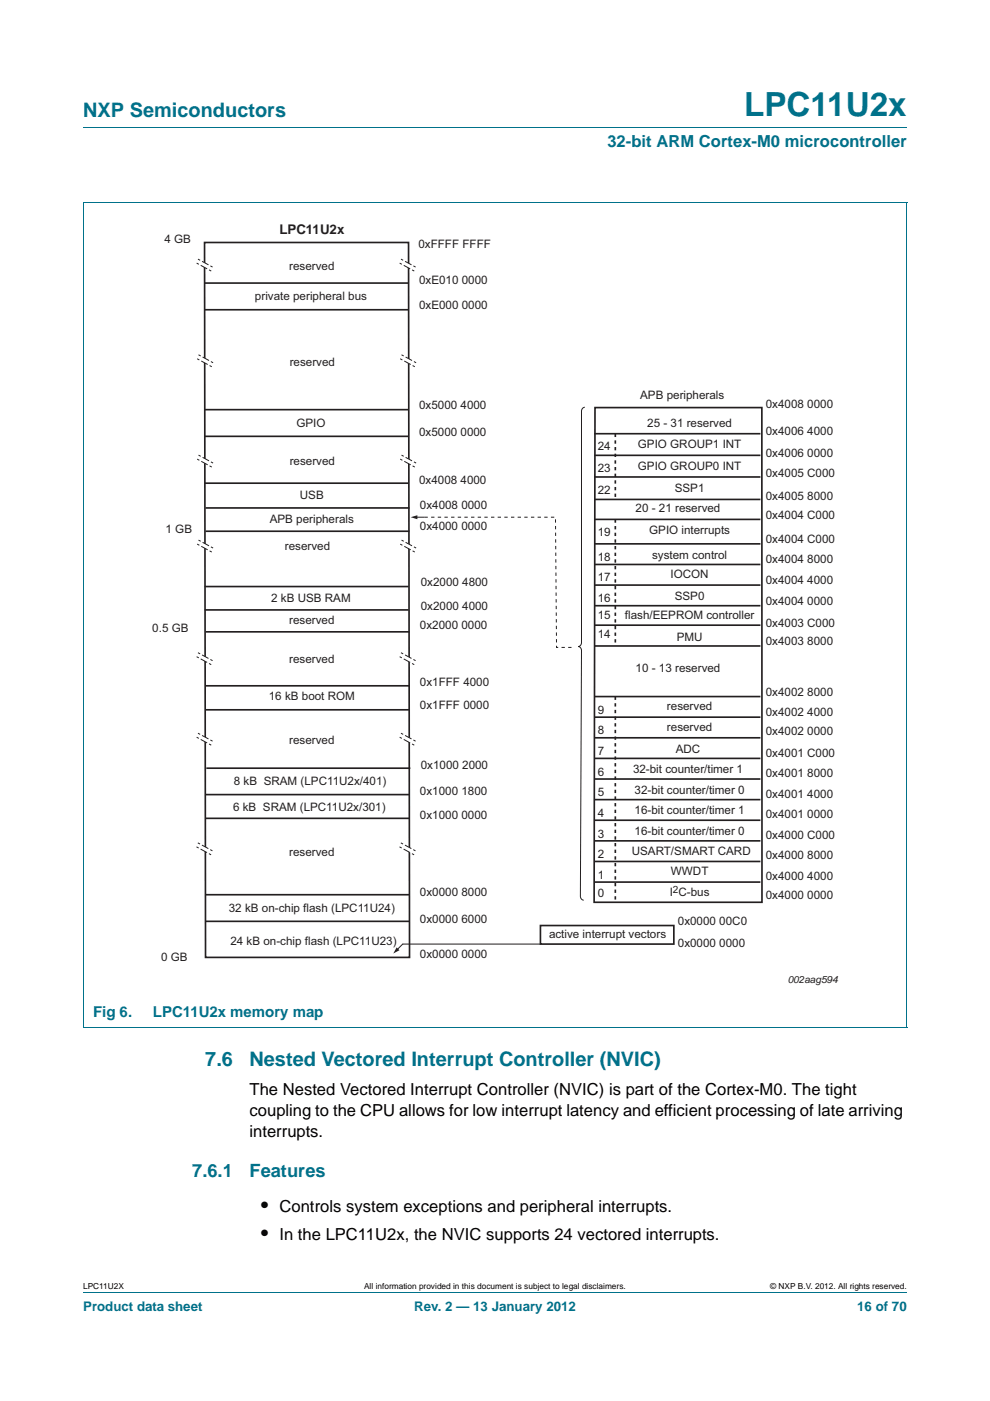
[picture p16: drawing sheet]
<svg xmlns="http://www.w3.org/2000/svg" width="210mm" height="297mm" viewBox="0 0 210 297" stroke-linecap="round" stroke-linejoin="round" font-family="sans-serif">
<defs><g id="words">
<text font-size="7" fill="#00718a" x="157.8" y="24.6">LPC11U2x</text>
<g font-size="4.2" fill="#00718a">
<text x="17.6" y="24.9">NXP Semiconductors</text>
<text x="43.5" y="225.9">7.6</text>
<text x="52.9" y="225.9">Nested Vectored Interrupt Controller (NVIC)</text>
</g>
<g font-size="4.2">
<text x="55.4" y="257">•</text>
<text x="55.4" y="262.9">•</text>
</g>
<g font-size="3.9" fill="#00718a">
<text x="40.8" y="249.5">7.6.1</text>
<text x="52.9" y="249.5">Features</text>
</g>
<text font-size="3.5" fill="#00718a" x="128.8" y="31.1">32-bit ARM Cortex-M0 microcontroller</text>
<g font-size="3.5">
<text x="52.9" y="232.2">The Nested Vectored Interrupt Controller (NVIC) is part of the Cortex-M0. The tight</text>
<text x="52.9" y="236.6">coupling to the CPU allows for low interrupt latency and efficient processing of late arriving</text>
<text x="52.9" y="241">interrupts.</text>
<text x="59.3" y="257">Controls system exceptions and peripheral interrupts.</text>
<text x="59.3" y="262.9">In the LPC11U2x, the NVIC supports 24 vectored interrupts.</text>
</g>
<g font-size="3.2" fill="#00718a">
<text x="19.7" y="215.7">Fig 6.</text>
<text x="32.4" y="215.7">LPC11U2x memory map</text>
</g>
<text font-size="2.8" fill="#231f20" x="59.2" y="49.5">LPC11U2x</text>
<g font-size="2.8" fill="#00718a">
<text x="17.6" y="277.9">Product data sheet</text>
<text x="87.8" y="277.9">Rev. 2 — 13 January 2012</text>
<text x="181.8" y="277.9">16 of 70</text>
</g>
<g font-size="2.5" fill="#231f20">
<text x="34.9" y="51.6">4 GB</text>
<text x="88.7" y="52.6">0xFFFF FFFF</text>
<text x="61.3" y="57.3">reserved</text>
<text x="54.1" y="63.7">private peripheral bus</text>
<text x="88.9" y="65.6">0xE000 0000</text>
<text x="88.9" y="60.3">0xE010 0000</text>
<text x="61.4" y="77.6">reserved</text>
<text x="88.9" y="86.7">0x5000 4000</text>
<text x="135.7" y="84.5">APB peripherals</text>
<text x="162.4" y="86.5">0x4008 0000</text>
<text x="62.9" y="90.5">GPIO</text>
<text x="88.9" y="92.5">0x5000 0000</text>
<text x="126.7" y="95.5">24</text>
<text x="135.2" y="95.1">GPIO GROUP1 INT</text>
<text x="137.2" y="90.5">25 - 31 reserved</text>
<text x="162.4" y="92.3">0x4006 4000</text>
<text x="61.4" y="98.7">reserved</text>
<text x="126.7" y="100.1">23</text>
<text x="135.2" y="99.7">GPIO GROUP0 INT</text>
<text x="162.4" y="101.1">0x4005 C000</text>
<text x="162.4" y="96.9">0x4006 0000</text>
<text x="63.6" y="105.9">USB</text>
<text x="88.9" y="102.6">0x4008 4000</text>
<text x="89" y="107.9">0x4008 0000</text>
<text x="126.7" y="104.7">22</text>
<text x="143.1" y="104.4">SSP1</text>
<text x="162.4" y="106">0x4005 8000</text>
<text x="35.1" y="113.1">1 GB</text>
<text x="57.2" y="111">APB peripherals</text>
<text x="89" y="112.5">0x4000 0000</text>
<text x="126.7" y="113.7">19</text>
<text x="134.8" y="108.5">20 - 21 reserved</text>
<text x="137.6" y="113.3">GPIO interrupts</text>
<text x="162.4" y="110.1">0x4004 C000</text>
<text x="60.4" y="116.6">reserved</text>
<text x="126.7" y="118.8">18</text>
<text x="138.3" y="118.4">system control</text>
<text x="162.4" y="119.4">0x4004 8000</text>
<text x="162.4" y="115.2">0x4004 C000</text>
<text x="89.2" y="124.3">0x2000 4800</text>
<text x="126.7" y="123.2">17</text>
<text x="142.2" y="122.6">IOCON</text>
<text x="162.4" y="123.9">0x4004 4000</text>
<text x="57.5" y="127.6">2 kB USB RAM</text>
<text x="89.2" y="129.3">0x2000 4000</text>
<text x="126.7" y="127.6">16</text>
<text x="126.7" y="131.1">15</text>
<text x="132.5" y="131.1">flash/EEPROM controller</text>
<text x="143.1" y="127.2">SSP0</text>
<text x="162.4" y="128.2">0x4004 0000</text>
<text x="32.3" y="133.9">0.5 GB</text>
<text x="61.3" y="132.4">reserved</text>
<text x="89" y="133.5">0x2000 0000</text>
<text x="126.7" y="135.4">14</text>
<text x="143.5" y="135.8">PMU</text>
<text x="162.4" y="136.8">0x4003 8000</text>
<text x="162.4" y="132.9">0x4003 C000</text>
<text x="61.3" y="140.7">reserved</text>
<text x="134.8" y="142.6">10 - 13 reserved</text>
<text x="57" y="148.5">16 kB boot ROM</text>
<text x="89" y="145.3">0x1FFF 4000</text>
<text x="162.4" y="147.5">0x4002 8000</text>
<text x="89" y="150.4">0x1FFF 0000</text>
<text x="126.7" y="155.7">8</text>
<text x="126.7" y="151.3">9</text>
<text x="141.4" y="150.5">reserved</text>
<text x="141.4" y="154.9">reserved</text>
<text x="162.4" y="155.9">0x4002 0000</text>
<text x="162.4" y="151.8">0x4002 4000</text>
<text x="61.3" y="157.7">reserved</text>
<text x="126.7" y="160.1">7</text>
<text x="143.3" y="159.8">ADC</text>
<text x="162.4" y="160.6">0x4001 C000</text>
<text x="49.6" y="166.3">8 kB SRAM (LPC11U2x/401)</text>
<text x="89.2" y="163">0x1000 2000</text>
<text x="126.7" y="164.5">6</text>
<text x="134.2" y="163.8">32-bit counter/timer 1</text>
<text x="162.4" y="164.7">0x4001 8000</text>
<text x="49.4" y="171.9">6 kB SRAM (LPC11U2x/301)</text>
<text x="89" y="173.6">0x1000 0000</text>
<text x="89" y="168.6">0x1000 1800</text>
<text x="126.7" y="173.2">4</text>
<text x="126.7" y="168.9">5</text>
<text x="134.6" y="172.6">16-bit counter/timer 1</text>
<text x="134.6" y="168.3">32-bit counter/timer 0</text>
<text x="162.4" y="173.5">0x4001 0000</text>
<text x="162.4" y="169.2">0x4001 4000</text>
<text x="126.7" y="177.6">3</text>
<text x="134.6" y="177">16-bit counter/timer 0</text>
<text x="162.4" y="177.8">0x4000 C000</text>
<text x="61.3" y="181.4">reserved</text>
<text x="126.7" y="182">2</text>
<text x="133.9" y="181.3">USART/SMART CARD</text>
<text x="142.3" y="185.6">WWDT</text>
<text x="162.4" y="182.1">0x4000 8000</text>
<text x="89" y="190">0x0000 8000</text>
<text x="126.7" y="190.1">0</text>
<text x="126.7" y="186.4">1</text>
<text x="142" y="190">I C-bus</text>
<text x="162.4" y="186.6">0x4000 4000</text>
<text x="162.4" y="190.6">0x4000 0000</text>
<text x="48.5" y="193.4">32 kB on-chip flash (LPC11U24)</text>
<text x="89" y="195.7">0x0000 6000</text>
<text x="143.7" y="196.2">0x0000 00C0</text>
<text x="34.2" y="203.6">0 GB</text>
<text x="48.9" y="200.5">24 kB on-chip flash (LPC11U23)</text>
<text x="89" y="203.1">0x0000 0000</text>
<text x="116.4" y="198.9">active interrupt vectors</text>
<text x="143.7" y="200.8">0x0000 0000</text>
</g>
<g font-size="2.1" fill="#231f20">
<text x="142.7" y="189.2">2</text>
<text x="167" y="208.3">002aag594</text>
</g>
<g font-size="1.8">
<text x="17.6" y="273.3">LPC11U2X</text>
<text x="77.2" y="273.3">All information provided in this document is subject to legal disclaimers.</text>
<text x="163.3" y="273.3">© NXP B.V. 2012. All rights reserved.</text>
</g>
</g></defs>
<path d="M17.6 27h174.7M17.6 42.9h174.7M17.6 42.9v174.9M192.3 42.9v174.9M17.6 217.8h174.7M17.6 273.9h174.7" fill="none" stroke="#00718a" stroke-width=".21"/>
<path d="M124 86.3a.79 .79 0 0 0-.7 .9v49a.79 .79 0 0 1-.7 .9 .79 .79 0 0 1 .7 .8l-.2 52.1a.79 .79 0 0 0 .7 .9" fill="none" stroke="#231f20" stroke-width=".21"/>
<path d="M130.5 92v13.9M130.5 110.1v26.9" fill="none" stroke="#231f20" stroke-width=".35" stroke-dasharray=".7 .7" stroke-linecap="butt"/>
<g fill="none" stroke="#231f20" stroke-width=".35">
<path d="M43.4 51.4h43.2l.2 151.6h-43.2zM43.4 92.5h43.2M43.4 86.9h43.2M126.2 86.4h35.3l.1 104.9h-35.6zM43.4 102.4h43.2M43.6 112.6h43.2M43.6 107.7h43.2M126 119.7h35.2M126 115.3h35.2M43.4 129.3h43.2M43.4 124.4h43.2M43.6 134h43.2"/>
<path d="M126 128.4h35.2M126 132.6h35.2M126 137h35.2M126 124.1h35.2M43.6 150.5h43.2M43.6 145.4h43.2M126 156.4h35.2M126 147.7h35.2M126 152.1h35.2M43.6 168.5h43.2M43.6 173.5h43.2M43.7 162.9h43.3"/>
<path d="M126 178.3h35.2M126 173.9h35.2M126 169.5h35.2M126 165.2h35.2M126 160.8h35.2M43.6 195.3h43.2M43.6 189.7h43.2M114.6 196.2h28.3v4h-28.3zM126 187h35.2M126 182.6h35.2"/>
</g>
<path d="M121.2 137.3h-3.2l-.2-27.6h-27.9" fill="none" stroke="#231f20" stroke-width=".21" stroke-dasharray=".7 .7" stroke-linecap="butt"/>
<path d="M41.9 178.7l3.1 1.7-.2 .8-3.1-1.7z" fill="#fff"/>
<path d="M44.8 181.2l-3.1-1.7M45 180.4l-3.1-1.7" fill="none" stroke="#231f20" stroke-width=".21" stroke-dasharray=".5 .5 1.6 .5 .5 .5 .5 1.6 .5 .5" stroke-linecap="butt"/>
<path d="M85 178.7l3.1 1.7-.3 .8-3.1-1.7z" fill="#fff"/>
<path d="M87.8 181.2l-3.1-1.7M88.1 180.4l-3.1-1.7" fill="none" stroke="#231f20" stroke-width=".21" stroke-dasharray=".5 .5 1.6 .5 .5 .5 .5 1.6 .5 .5" stroke-linecap="butt"/>
<path d="M42 138.4l3.1 1.7-.3 .8-3.1-1.7z" fill="#fff"/>
<path d="M44.8 140.9l-3.1-1.7M45.1 140.1l-3.1-1.7" fill="none" stroke="#231f20" stroke-width=".21" stroke-dasharray=".5 .5 1.6 .5 .5 .5 .5 1.6 .5 .5" stroke-linecap="butt"/>
<path d="M85 138.4l3.1 1.7-.3 .8-3.1-1.7z" fill="#fff"/>
<path d="M87.8 140.9l-3.1-1.7M88.1 140.1l-3.1-1.7" fill="none" stroke="#231f20" stroke-width=".21" stroke-dasharray=".5 .5 1.6 .5 .5 .5 .5 1.6 .5 .5" stroke-linecap="butt"/>
<path d="M42 155.4l3.1 1.7-.3 .9-3.1-1.7z" fill="#fff"/>
<path d="M44.8 158l-3.1-1.7M45.1 157.1l-3.1-1.7" fill="none" stroke="#231f20" stroke-width=".21" stroke-dasharray=".5 .5 1.6 .5 .5 .5 .5 1.6 .5 .5" stroke-linecap="butt"/>
<path d="M85 155.4l3.1 1.7-.3 .9-3.1-1.7z" fill="#fff"/>
<path d="M87.8 158l-3.1-1.7M88.1 157.1l-3.1-1.7" fill="none" stroke="#231f20" stroke-width=".21" stroke-dasharray=".5 .5 1.6 .5 .5 .5 .5 1.6 .5 .5" stroke-linecap="butt"/>
<path d="M42.1 114.5l3.1 1.7-.3 .8-3.1-1.6z" fill="#fff"/>
<path d="M44.9 117l-3.1-1.6M45.2 116.2l-3.1-1.7" fill="none" stroke="#231f20" stroke-width=".21" stroke-dasharray=".5 .5 1.6 .5 .5 .5 .5 1.6 .5 .5" stroke-linecap="butt"/>
<path d="M85.1 114.5l3.1 1.7-.3 .8-3.1-1.6z" fill="#fff"/>
<path d="M87.9 117l-3.1-1.6M88.2 116.2l-3.1-1.7" fill="none" stroke="#231f20" stroke-width=".21" stroke-dasharray=".5 .5 1.6 .5 .5 .5 .5 1.6 .5 .5" stroke-linecap="butt"/>
<path d="M42.1 96.5l3.1 1.7-.3 .8-3.1-1.7z" fill="#fff"/>
<path d="M44.9 99l-3.1-1.7M45.2 98.2l-3.1-1.7" fill="none" stroke="#231f20" stroke-width=".21" stroke-dasharray=".5 .5 1.6 .5 .5 .5 .5 1.6 .5 .5" stroke-linecap="butt"/>
<path d="M85.1 96.5l3.1 1.7-.3 .8-3.1-1.7z" fill="#fff"/>
<path d="M87.9 99l-3.1-1.7M88.2 98.2l-3.1-1.7" fill="none" stroke="#231f20" stroke-width=".21" stroke-dasharray=".5 .5 1.6 .5 .5 .5 .5 1.6 .5 .5" stroke-linecap="butt"/>
<path d="M42 54.9l3.1 1.7-.3 .9-3.1-1.7z" fill="#fff"/>
<path d="M44.8 57.5l-3.1-1.7M45.1 56.6l-3.1-1.7" fill="none" stroke="#231f20" stroke-width=".21" stroke-dasharray=".5 .5 1.6 .5 .5 .5 .5 1.6 .5 .5" stroke-linecap="butt"/>
<path d="M85 54.9l3.1 1.7-.3 .9-3.1-1.7z" fill="#fff"/>
<path d="M87.8 57.5l-3.1-1.7M88.1 56.6l-3.1-1.7" fill="none" stroke="#231f20" stroke-width=".21" stroke-dasharray=".5 .5 1.6 .5 .5 .5 .5 1.6 .5 .5" stroke-linecap="butt"/>
<path d="M42.1 75.2l3.1 1.7-.3 .9-3.1-1.7z" fill="#fff"/>
<path d="M44.9 77.8l-3.1-1.7M45.2 76.9l-3.1-1.7" fill="none" stroke="#231f20" stroke-width=".21" stroke-dasharray=".5 .5 1.6 .5 .5 .5 .5 1.6 .5 .5" stroke-linecap="butt"/>
<path d="M85.1 75.2l3.1 1.7-.3 .9-3.1-1.7z" fill="#fff"/>
<path d="M87.9 77.8l-3.1-1.7M88.2 76.9l-3.1-1.7" fill="none" stroke="#231f20" stroke-width=".21" stroke-dasharray=".5 .5 1.6 .5 .5 .5 .5 1.6 .5 .5" stroke-linecap="butt"/>
<path d="M85.4 200.2l-1.2 1.2" fill="none" stroke="#231f20" stroke-width=".21"/>
<path d="M84.1 200.9l.6 .6-1.3 .7z" fill="#231f20"/>
<path d="M88.2 109.7h1.7" fill="none" stroke="#231f20" stroke-width=".21"/>
<path d="M87.1 109.7l1.4-.5v.9z" fill="#231f20"/>
<path d="M43.4 65.7h43.2M43.4 60h43.2M126 96.5h35.2M126 92h35.2M126 110.1h35.2M126 105.9h35.2M126 101.1h35.2" fill="none" stroke="#231f20" stroke-width=".35"/>
<path d="M85.4 200.2h29.2" fill="none" stroke="#231f20" stroke-width=".21"/>
<path d="M130.5 147.7v43.6" fill="none" stroke="#231f20" stroke-width=".35" stroke-dasharray=".7 .7" stroke-linecap="butt"/>
<use href="#words"/>
</svg>
